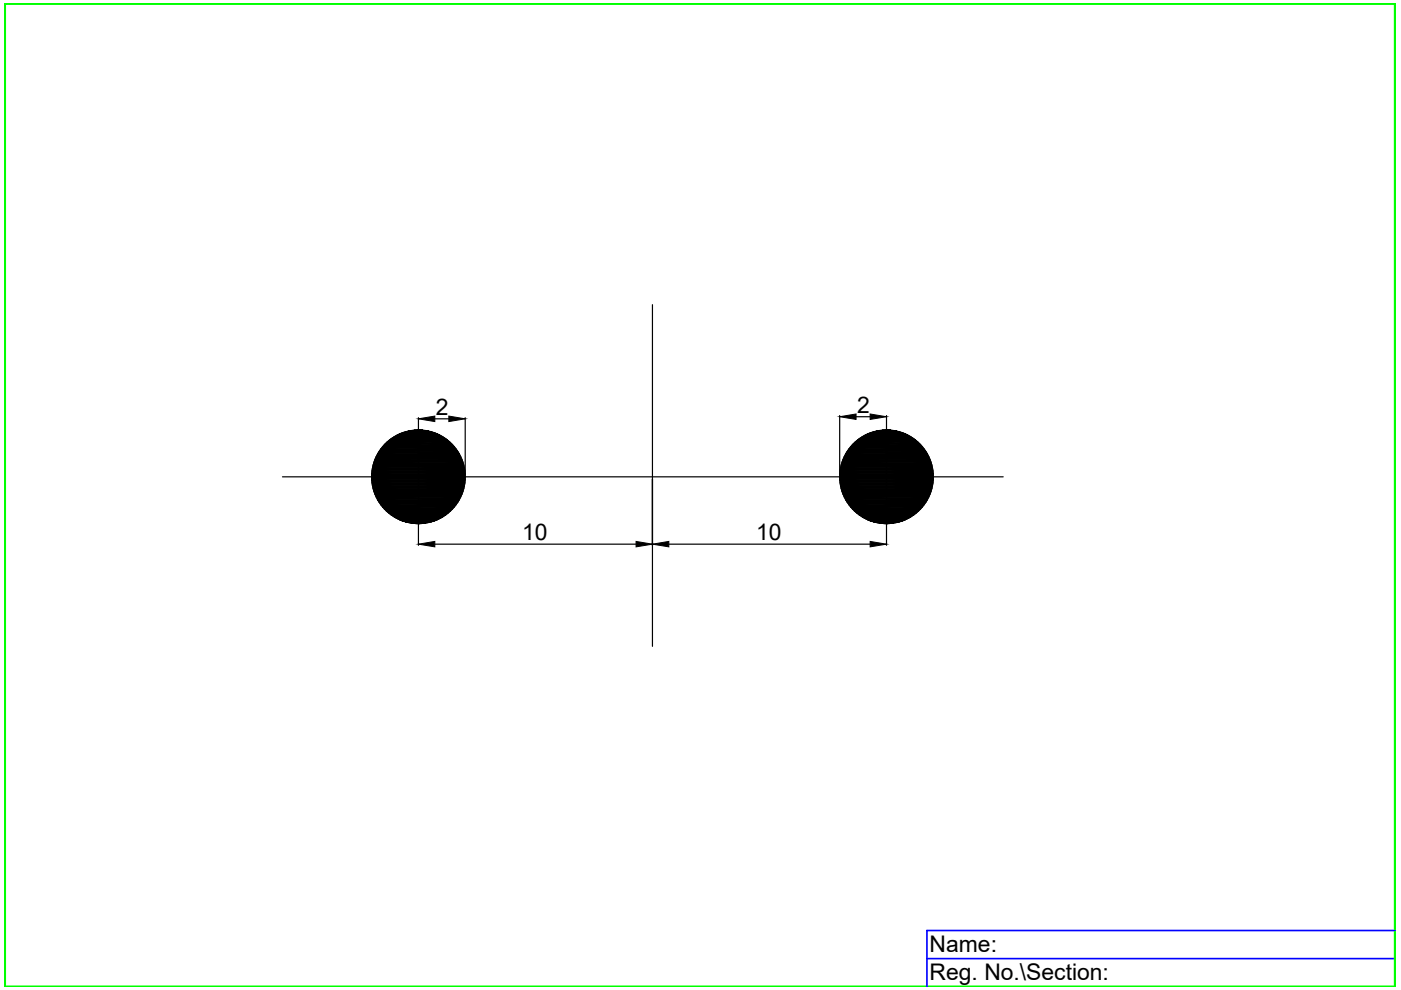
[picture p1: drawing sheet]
<svg xmlns="http://www.w3.org/2000/svg" width="297mm" height="210mm" viewBox="0 0 297 210" stroke-linecap="round" stroke-linejoin="round" font-family="sans-serif">
<defs><g id="words">
<g font-size="4.9">
<text x="92.4" y="88">2</text>
<text x="181.7" y="87.6">2</text>
<text x="110.7" y="114.6">10</text>
<text x="160.3" y="114.6">10</text>
<text x="197.1" y="201.8">Name:</text>
<text x="197.1" y="207.8">Reg. No.\Section:</text>
</g>
</g></defs>
<!-- layer: FVnTV -->
<path d="M1 .8h294.8v208.4h-294.8z" fill="none" stroke="#0f0" stroke-width=".5"/>
<!-- layer: TrueLengthLines -->
<path d="M295.8 197.3h-99.3v11.9M196.5 203.2h99.3" fill="none" stroke="#00f" stroke-width=".35"/>
<!-- layer: 0 -->
<g fill="#000" stroke="#000" stroke-width=".21">
<path d="M88.7 88.8l3.5-.6v1.2zM95.2 88.2l3.4 .6-3.4 .6zM178 88.4l3.5-.6v1.1zM184.5 87.8l3.5 .6-3.5 .5zM88.7 115.4l3.5-.6v1.1zM134.9 114.8l3.4 .6-3.4 .5zM138.3 115.4l3.5-.6v1.1zM184.5 114.8l3.5 .6-3.5 .5z"/>
<path d="M88.4 91.2h1.3zM87.8 91.2h1.9z"/>
<path d="M87.8 91.2l2.5 .1zM87.1 91.3h3.2z"/>
<path d="M87.1 91.3l3.8 .1zM86.5 91.4l.6-.1 3.8 .1z"/>
<path d="M86.5 91.4l5 .2-.6-.2zM85.9 91.6l.6-.2 5 .2z"/>
<path d="M85.9 91.6l6.2 .2-.6-.2zM85.3 91.8l.6-.2 6.2 .2z"/>
<path d="M85.3 91.8l7.4 .2-.6-.2zM84.7 92l.6-.2 7.4 .2z"/>
<path d="M84.7 92l8.6 .3-.6-.3zM84.1 92.3l.6-.3 8.6 .3z"/>
<path d="M84.1 92.3l9.8 .3-.6-.3zM83.6 92.6l.5-.3 9.8 .3z"/>
<path d="M83.6 92.6l10.8 .4-.5-.4zM83 93l.6-.4 10.8 .4z"/>
<path d="M83 93l11.9 .3-.5-.3zM82.5 93.3l.5-.3 11.9 .3z"/>
<path d="M82.5 93.3l12.9 .5-.5-.5zM82 93.8l.5-.5 12.9 .5z"/>
<path d="M82 93.8l13.8 .4-.4-.4zM81.6 94.2l.4-.4 13.8 .4z"/>
<path d="M81.6 94.2l14.7 .5-.5-.5zM81.6 94.2l14.7 .5h-15.1z"/>
<path d="M81.2 94.7l15.5 .5-.4-.5zM81.2 94.7l15.5 .5h-15.9z"/>
<path d="M80.8 95.2l16.2 .5-.3-.5zM80.8 95.2l16.2 .5h-16.6z"/>
<path d="M80.4 95.7l17 .5-.4-.5zM80.4 95.7l17 .5h-17.3z"/>
<path d="M80.1 96.2l17.5 .6-.2-.6zM80.1 96.2l17.5 .6h-17.8z"/>
<path d="M79.8 96.8l18.1 .6-.3-.6zM79.8 96.8l18.1 .6h-18.4z"/>
<path d="M79.5 97.4l18.6 .6-.2-.6zM79.5 97.4l18.6 .6h-18.8z"/>
<path d="M79.3 98l19 .6-.2-.6zM79.3 98l19 .6h-19.2z"/>
<path d="M79.1 98.6l19.4 .6-.2-.6zM79.1 98.6l19.4 .6h-19.5z"/>
<path d="M79 99.2l19.6 .6-.1-.6zM79 99.2l19.6 .6h-19.7z"/>
<path d="M78.9 99.8l19.7 .7v-.7zM78.9 99.8l19.7 .7h-19.8z"/>
<path d="M187.6 91.2h1.3zM187 91.2h1.9z"/>
<path d="M187 91.2l2.5 .1zM186.4 91.3h3.1z"/>
<path d="M186.4 91.3l3.8 .1zM185.7 91.4l.7-.1 3.8 .1z"/>
<path d="M185.7 91.4l5.1 .2-.6-.2zM185.1 91.6l.6-.2 5.1 .2z"/>
<path d="M185.1 91.6l6.3 .2-.6-.2zM184.5 91.8l.6-.2 6.3 .2z"/>
<path d="M184.5 91.8l7.5 .2-.6-.2zM183.9 92l.6-.2 7.5 .2z"/>
<path d="M183.9 92l8.6 .3-.5-.3zM183.4 92.3l.5-.3 8.6 .3z"/>
<path d="M183.4 92.3l9.7 .3-.6-.3zM182.8 92.6l.6-.3 9.7 .3z"/>
<path d="M182.8 92.6l10.8 .4-.5-.4zM182.3 93l.5-.4 10.8 .4z"/>
<path d="M182.3 93l11.8 .3-.5-.3zM181.8 93.3l.5-.3 11.8 .3z"/>
<path d="M181.8 93.3l12.8 .5-.5-.5zM181.3 93.8l.5-.5 12.8 .5z"/>
<path d="M181.3 93.8l13.8 .4-.5-.4zM180.8 94.2l.5-.4 13.8 .4z"/>
<path d="M180.8 94.2l14.7 .5-.4-.5zM180.8 94.2l14.7 .5h-15.1z"/>
<path d="M180.4 94.7l15.5 .5-.4-.5zM180.4 94.7l15.5 .5h-15.9z"/>
<path d="M180 95.2l16.3 .5-.4-.5zM180 95.2l16.3 .5h-16.7z"/>
<path d="M179.6 95.7l17 .5-.3-.5zM179.6 95.7l17 .5h-17.3z"/>
<path d="M179.3 96.2l17.6 .6-.3-.6zM179.3 96.2l17.6 .6h-17.9z"/>
<path d="M179 96.8l18.2 .6-.3-.6zM179 96.8l18.2 .6h-18.4z"/>
<path d="M178.8 97.4l18.6 .6-.2-.6zM178.8 97.4l18.6 .6h-18.9z"/>
<path d="M178.5 98l19.1 .6-.2-.6zM178.5 98l19.1 .6h-19.2z"/>
<path d="M178.4 98.6l19.3 .6-.1-.6zM178.4 98.6l19.3 .6h-19.5z"/>
<path d="M178.2 99.2l19.6 .6-.1-.6zM178.2 99.2l19.6 .6h-19.7z"/>
<path d="M178.1 99.8l19.8 .7-.1-.7zM178.1 99.8l19.8 .7h-19.8z"/>
<path d="M87.8 111h1.9zM87.8 111h1.2z"/>
<path d="M87.1 110.9h3.2zM87.1 110.9l2.6 .1z"/>
<path d="M86.5 110.8l3.8 .1 .6-.1zM86.5 110.8l3.8 .1z"/>
<path d="M85.9 110.6l5 .2 .6-.2zM85.9 110.6l5 .2h-4.4z"/>
<path d="M85.3 110.4l6.2 .2 .6-.2zM85.3 110.4l6.2 .2h-5.6z"/>
<path d="M84.7 110.2l7.4 .2 .6-.2zM84.7 110.2l7.4 .2h-6.8z"/>
<path d="M84.1 109.9l8.6 .3 .6-.3zM84.1 109.9l8.6 .3h-8z"/>
<path d="M83.6 109.6l9.7 .3 .6-.3zM83.6 109.6l9.7 .3h-9.2z"/>
<path d="M83 109.2l10.9 .4 .5-.4zM83 109.2l10.9 .4h-10.3z"/>
<path d="M82.5 108.9l11.9 .3 .5-.3zM82.5 108.9l11.9 .3h-11.4z"/>
<path d="M82 108.5l12.9 .4 .5-.4zM82 108.5l12.9 .4h-12.4z"/>
<path d="M81.6 108l13.8 .5 .4-.5zM81.6 108l13.8 .5h-13.4z"/>
<path d="M81.2 107.5l14.6 .5 .5-.5zM81.2 107.5l14.6 .5h-14.2z"/>
<path d="M80.8 107l15.5 .5 .4-.5zM80.8 107l15.5 .5h-15.1z"/>
<path d="M80.4 106.5l16.3 .5 .3-.5zM80.4 106.5l16.3 .5h-15.9z"/>
<path d="M80.1 106l16.9 .5 .4-.5zM80.1 106l16.9 .5h-16.6z"/>
<path d="M79.8 105.4l17.6 .6 .2-.6zM79.8 105.4l17.6 .6h-17.3z"/>
<path d="M79.5 104.8l18.1 .6 .3-.6zM79.5 104.8l18.1 .6h-17.8z"/>
<path d="M79.3 104.2l18.6 .6 .2-.6zM79.3 104.2l18.6 .6h-18.4z"/>
<path d="M79.1 103.6l19 .6 .2-.6zM79.1 103.6l19 .6h-18.8z"/>
<path d="M79 103l19.3 .6 .2-.6zM79 103l19.3 .6h-19.2z"/>
<path d="M78.9 102.4l19.6 .6 .1-.6zM78.9 102.4l19.6 .6h-19.5z"/>
<path d="M78.8 100.5l19.8 .6v-.6zM78.8 100.5l19.8 .6h-19.8z"/>
<path d="M78.8 101.7l19.8 .7v-.7zM78.8 101.7l19.8 .7h-19.7z"/>
<path d="M78.8 101.1l19.8 .6v-.6zM78.8 101.1l19.8 .6h-19.8z"/>
<path d="M187 111h1.9zM187 111h1.3z"/>
<path d="M186.4 110.9h3.1zM186.4 110.9l2.5 .1z"/>
<path d="M185.7 110.8l3.8 .1 .7-.1zM185.7 110.8l3.8 .1z"/>
<path d="M185.1 110.6l5.1 .2 .6-.2zM185.1 110.6l5.1 .2h-4.5z"/>
<path d="M184.5 110.4l6.3 .2 .6-.2zM184.5 110.4l6.3 .2h-5.7z"/>
<path d="M183.9 110.2l7.5 .2 .6-.2zM183.9 110.2l7.5 .2h-6.9z"/>
<path d="M183.4 109.9l8.6 .3 .5-.3zM183.4 109.9l8.6 .3h-8.1z"/>
<path d="M182.8 109.6l9.7 .3 .6-.3zM182.8 109.6l9.7 .3h-9.1z"/>
<path d="M182.3 109.2l10.8 .4 .5-.4zM182.3 109.2l10.8 .4h-10.3z"/>
<path d="M181.8 108.9l11.8 .3 .5-.3zM181.8 108.9l11.8 .3h-11.3z"/>
<path d="M181.3 108.5l12.8 .4 .5-.4zM181.3 108.5l12.8 .4h-12.3z"/>
<path d="M180.8 108l13.8 .5 .5-.5zM180.8 108l13.8 .5h-13.3z"/>
<path d="M180.4 107.5l14.7 .5 .4-.5zM180.4 107.5l14.7 .5h-14.3z"/>
<path d="M180 107l15.5 .5 .4-.5zM180 107l15.5 .5h-15.1z"/>
<path d="M179.6 106.5l16.3 .5 .4-.5zM179.6 106.5l16.3 .5h-15.9z"/>
<path d="M179.3 106l17 .5 .3-.5zM179.3 106l17 .5h-16.7z"/>
<path d="M179 105.4l17.6 .6 .3-.6zM179 105.4l17.6 .6h-17.3z"/>
<path d="M178.8 104.8l18.1 .6 .3-.6zM178.8 104.8l18.1 .6h-17.9z"/>
<path d="M178.5 104.2l18.7 .6 .2-.6zM178.5 104.2l18.7 .6h-18.4z"/>
<path d="M178.4 103.6l19 .6 .2-.6zM178.4 103.6l19 .6h-18.9z"/>
<path d="M178.2 103l19.4 .6 .1-.6zM178.2 103l19.4 .6h-19.2z"/>
<path d="M178.1 102.4l19.6 .6 .1-.6zM178.1 102.4l19.6 .6h-19.5z"/>
<path d="M178.1 100.5l19.8 .6v-.6zM178.1 100.5l19.8 .6h-19.9z"/>
<path d="M178.1 101.7l19.7 .7 .1-.7zM178.1 101.7l19.7 .7h-19.7z"/>
<path d="M178 101.1l19.9 .6v-.6zM178 101.1l19.9 .6h-19.8z"/>
</g>
<g fill="none" stroke="#000" stroke-width=".25">
<path d="M138.3 64.6v72.4M88.7 88.6v12M92.2 88.8h3M98.6 88.6v12M178 88.1v12.5M181.5 88.4h3M188 88.1v12.5M59.9 101.1h152.8M88.7 101.6v14M92.2 115.4h42.7M141.8 115.4h42.7M188 101.6v14"/>
<circle cx="88.7" cy="101.1" r="9.9"/>
<circle cx="188" cy="101.1" r="9.9"/>
</g>
<use href="#words"/>
</svg>
